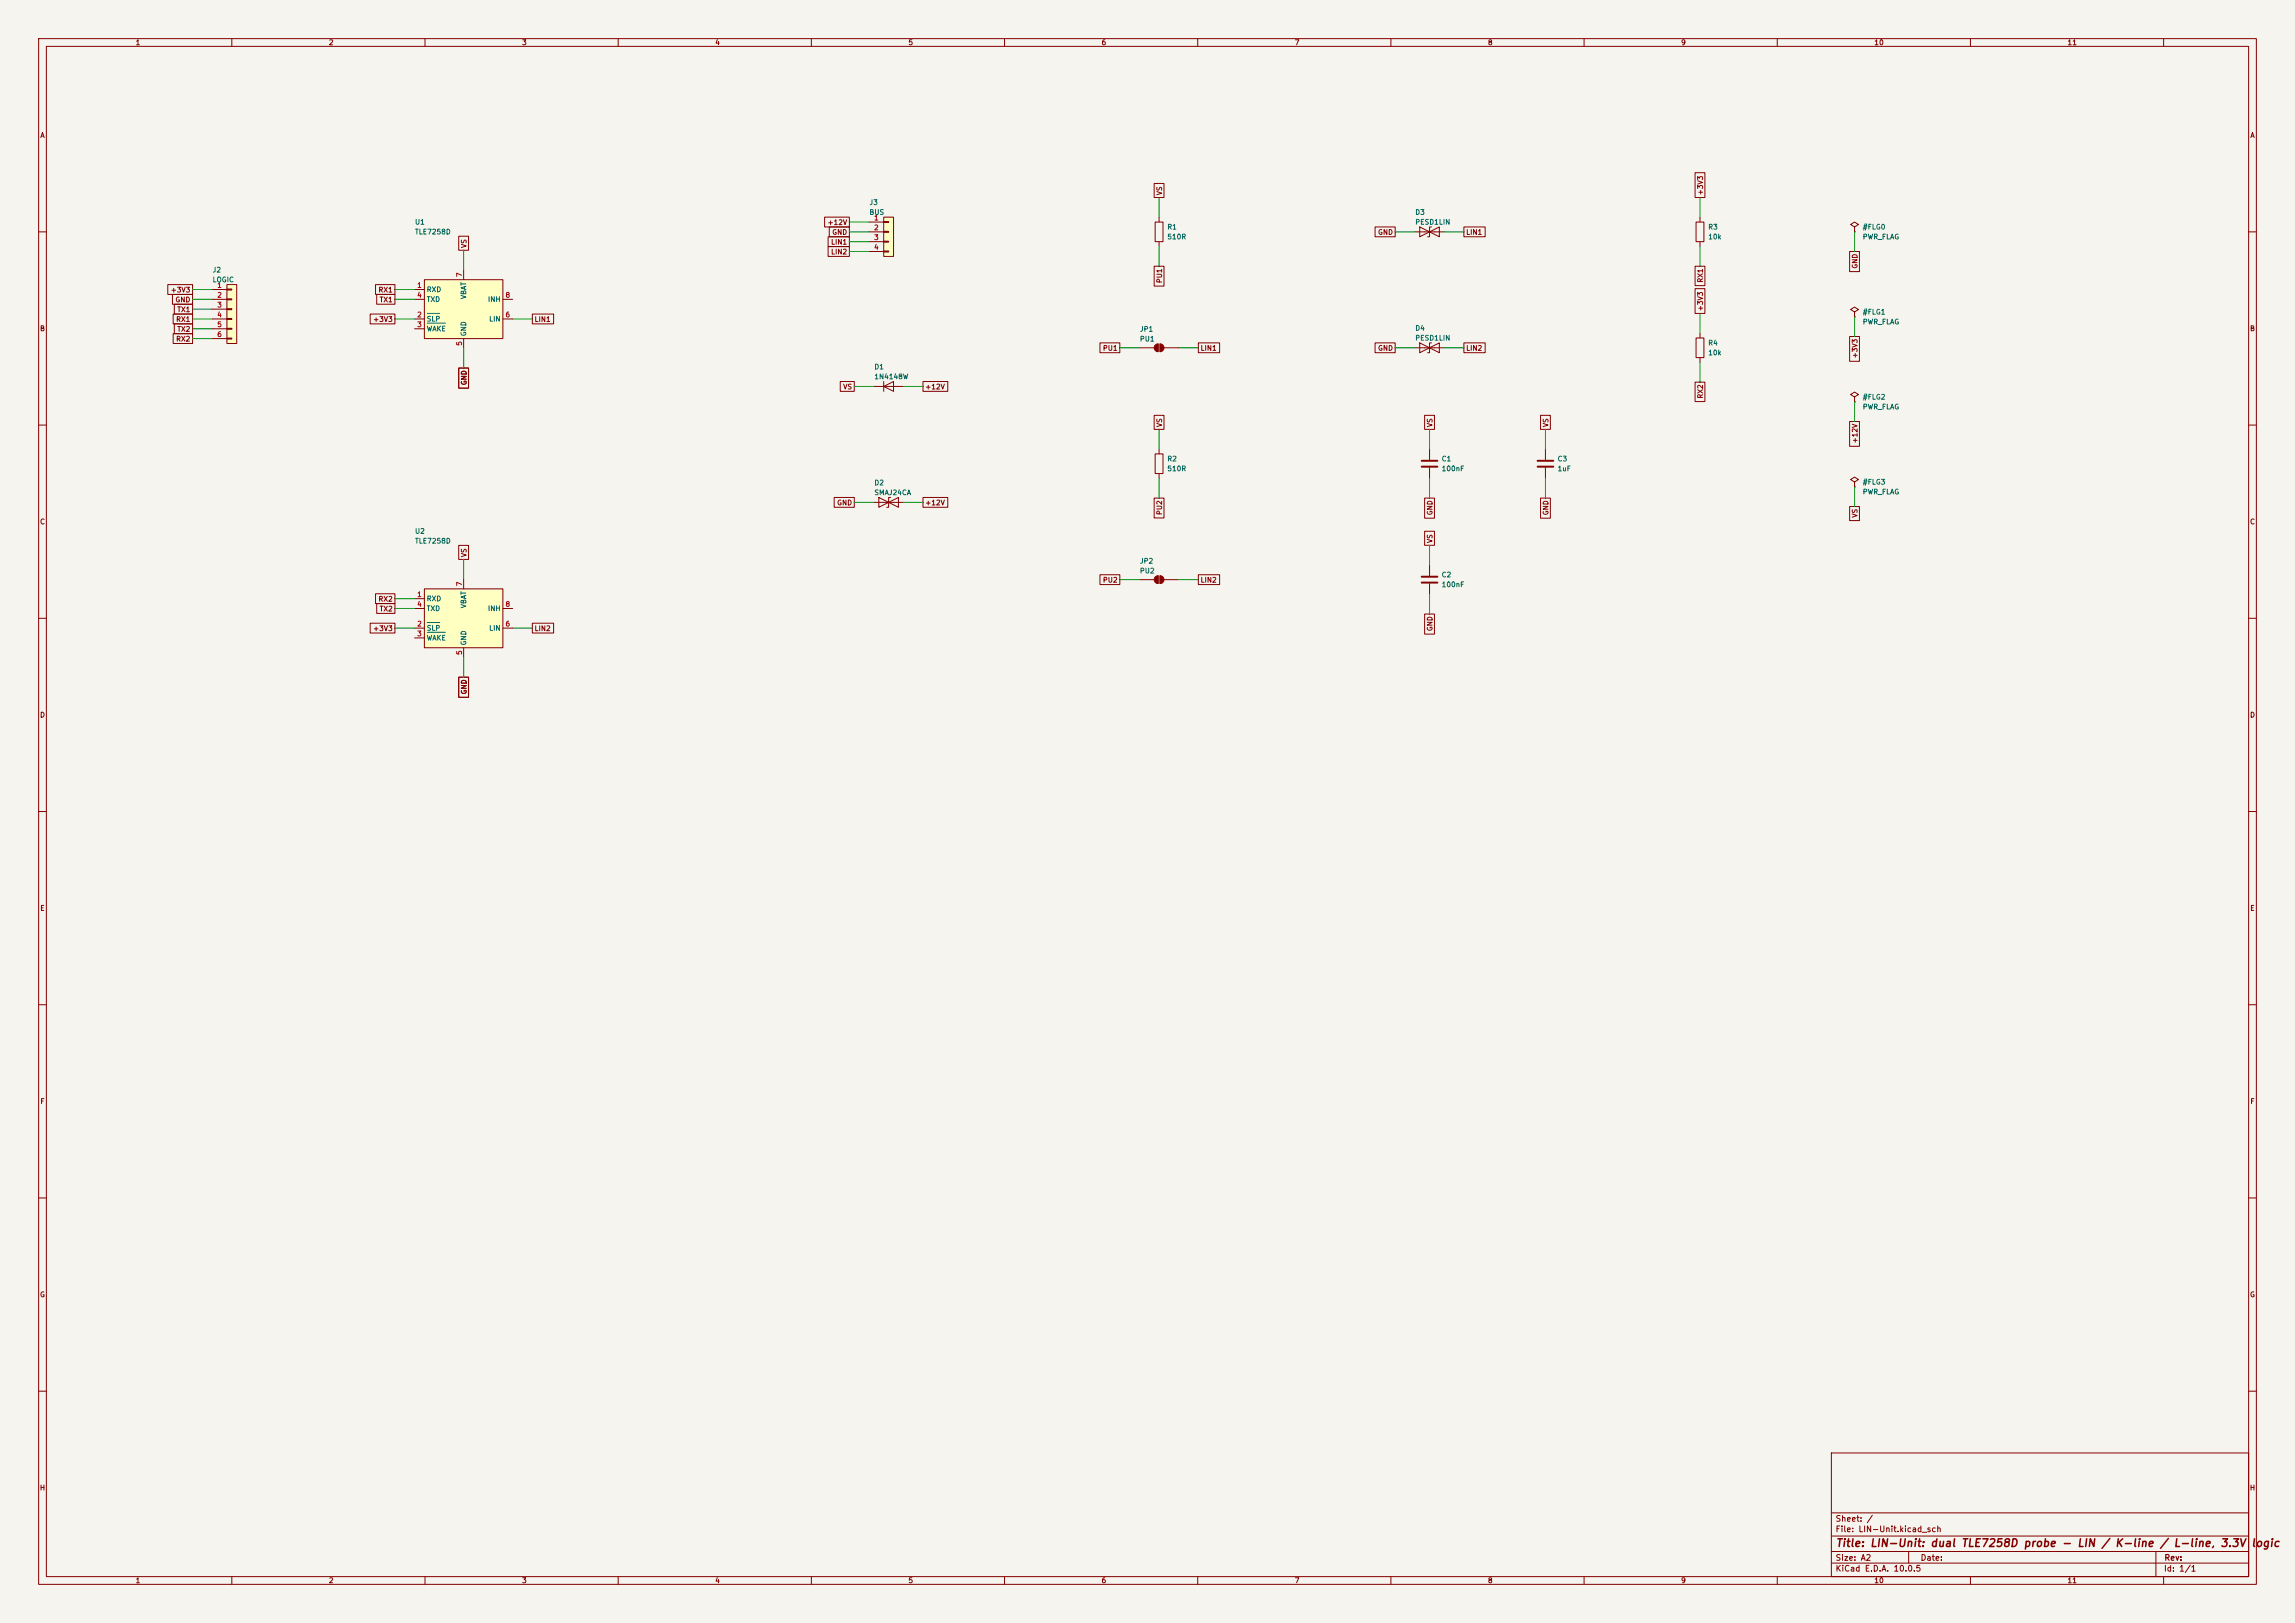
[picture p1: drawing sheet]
<svg xmlns="http://www.w3.org/2000/svg" width="594mm" height="420mm" viewBox="0 0 594 420" stroke-linecap="round" stroke-linejoin="round" font-family="sans-serif">
<defs><g id="words">
<g font-size="2" fill="#840000">
<text x="475" y="400.8">Title: LIN-Unit: dual TLE7258D probe - LIN / K-line / L-line, 3.3V</text>
<text x="582.5" y="400.8">logic</text>
</g>
<g font-size="1.5" fill="#840000">
<text x="475" y="394.1">Sheet: /</text>
<text x="475" y="396.8">File: LIN-Unit.kicad_sch</text>
<text x="475" y="407">KiCad E.D.A. 10.0.5</text>
<text x="475" y="404.2">Size: A2</text>
<text x="497" y="404.2">Date:</text>
<text x="560" y="407">Id: 1/1</text>
<text x="560.1" y="404.2">Rev:</text>
</g>
<g font-size="1.3" fill="#840000">
<text x="35" y="12">1</text>
<text x="85" y="12">2</text>
<text x="135" y="12">3</text>
<text x="185" y="12">4</text>
<text x="235" y="12">5</text>
<text x="285" y="12">6</text>
<text x="335" y="12">7</text>
<text x="385" y="12">8</text>
<text x="435" y="12">9</text>
<text x="485" y="12">10</text>
<text x="535" y="12">11</text>
<text x="10.3" y="36">A</text>
<text x="582.3" y="36">A</text>
<text x="301.1" y="50.7" transform="rotate(-90 301.1 50.7)">VS</text>
<text x="441.1" y="50.7" transform="rotate(-90 441.1 50.7)">+3V3</text>
<text x="214.1" y="58.5">+12V</text>
<text x="121.1" y="64.3" transform="rotate(-90 121.1 64.3)">VS</text>
<text x="215" y="63.6">LIN1</text>
<text x="215.3" y="61.1">GND</text>
<text x="356.5" y="61.1">GND</text>
<text x="379.3" y="61.1">LIN1</text>
<text x="215" y="66.1">LIN2</text>
<text x="481.1" y="69.7" transform="rotate(-90 481.1 69.7)">GND</text>
<text x="44.1" y="76">+3V3</text>
<text x="97.8" y="76">RX1</text>
<text x="301.1" y="73.4" transform="rotate(-90 301.1 73.4)">PU1</text>
<text x="441.1" y="73.3" transform="rotate(-90 441.1 73.3)">RX1</text>
<text x="45.3" y="78.5">GND</text>
<text x="45.4" y="83.6">RX1</text>
<text x="45.7" y="81.1">TX1</text>
<text x="96.4" y="83.6">+3V3</text>
<text x="98.1" y="78.5">TX1</text>
<text x="138.2" y="83.6">LIN1</text>
<text x="441.1" y="80.7" transform="rotate(-90 441.1 80.7)">+3V3</text>
<text x="10.2" y="86">B</text>
<text x="45.4" y="88.7">RX2</text>
<text x="45.7" y="86.1">TX2</text>
<text x="582.2" y="86">B</text>
<text x="285.3" y="91.1">PU1</text>
<text x="310.6" y="91.1">LIN1</text>
<text x="356.5" y="91.1">GND</text>
<text x="379.3" y="91.1">LIN2</text>
<text x="481.1" y="92.9" transform="rotate(-90 481.1 92.9)">+3V3</text>
<text x="121.1" y="99.8" transform="rotate(-90 121.1 99.8)">GND</text>
<text x="218.1" y="101.1">VS</text>
<text x="239.3" y="101.1">+12V</text>
<text x="441.1" y="103.3" transform="rotate(-90 441.1 103.3)">RX2</text>
<text x="301.1" y="110.7" transform="rotate(-90 301.1 110.7)">VS</text>
<text x="371.1" y="110.7" transform="rotate(-90 371.1 110.7)">VS</text>
<text x="401.1" y="110.7" transform="rotate(-90 401.1 110.7)">VS</text>
<text x="481.1" y="114.9" transform="rotate(-90 481.1 114.9)">+12V</text>
<text x="216.5" y="131.1">GND</text>
<text x="239.3" y="131.1">+12V</text>
<text x="10.2" y="136">C</text>
<text x="301.1" y="133.4" transform="rotate(-90 301.1 133.4)">PU2</text>
<text x="371.1" y="133.5" transform="rotate(-90 371.1 133.5)">GND</text>
<text x="401.1" y="133.5" transform="rotate(-90 401.1 133.5)">GND</text>
<text x="481.1" y="134.1" transform="rotate(-90 481.1 134.1)">VS</text>
<text x="582.2" y="136">C</text>
<text x="371.1" y="140.7" transform="rotate(-90 371.1 140.7)">VS</text>
<text x="121.1" y="144.3" transform="rotate(-90 121.1 144.3)">VS</text>
<text x="97.8" y="156">RX2</text>
<text x="285.3" y="151.1">PU2</text>
<text x="310.6" y="151.1">LIN2</text>
<text x="98.1" y="158.5">TX2</text>
<text x="96.4" y="163.6">+3V3</text>
<text x="138.2" y="163.6">LIN2</text>
<text x="371.1" y="163.5" transform="rotate(-90 371.1 163.5)">GND</text>
<text x="121.1" y="179.8" transform="rotate(-90 121.1 179.8)">GND</text>
<text x="10.2" y="186">D</text>
<text x="582.2" y="186">D</text>
<text x="10.3" y="236">E</text>
<text x="582.3" y="236">E</text>
<text x="10.3" y="286">F</text>
<text x="582.3" y="286">F</text>
<text x="10.2" y="336">G</text>
<text x="582.2" y="336">G</text>
<text x="10.2" y="386">H</text>
<text x="582.2" y="386">H</text>
<text x="35" y="410">1</text>
<text x="85" y="410">2</text>
<text x="135" y="410">3</text>
<text x="185" y="410">4</text>
<text x="235" y="410">5</text>
<text x="285" y="410">6</text>
<text x="335" y="410">7</text>
<text x="385" y="410">8</text>
<text x="435" y="410">9</text>
<text x="485" y="410">10</text>
<text x="535" y="410">11</text>
</g>
<g font-size="1.3" fill="#006464">
<text x="224.9" y="53.3">J3</text>
<text x="107.3" y="58.4">U1</text>
<text x="224.9" y="55.9">BUS</text>
<text x="302" y="59.7">R1</text>
<text x="366.2" y="55.9">D3</text>
<text x="366.2" y="58.4">PESD1LIN</text>
<text x="442" y="59.7">R3</text>
<text x="482" y="59.7">#FLG0</text>
<text x="107.3" y="61">TLE7258D</text>
<text x="302" y="62.2">510R</text>
<text x="442" y="62.2">10k</text>
<text x="482" y="62.2">PWR_FLAG</text>
<text x="54.9" y="70.8">J2</text>
<text x="54.9" y="73.3">LOGIC</text>
<text x="110.3" y="75.9">RXD</text>
<text x="121" y="77.5" transform="rotate(-90 121 77.5)">VBAT</text>
<text x="110.3" y="83.5">SLP</text>
<text x="110.3" y="78.4">TXD</text>
<text x="126.2" y="78.4">INH</text>
<text x="126.5" y="83.5">LIN</text>
<text x="482" y="81.7">#FLG1</text>
<text x="110.3" y="86">WAKE</text>
<text x="121" y="87.1" transform="rotate(-90 121 87.1)">GND</text>
<text x="294.9" y="86.1">JP1</text>
<text x="294.9" y="88.7">PU1</text>
<text x="366.2" y="85.9">D4</text>
<text x="366.2" y="88.4">PESD1LIN</text>
<text x="442" y="89.7">R4</text>
<text x="482" y="84.2">PWR_FLAG</text>
<text x="226.2" y="95.9">D1</text>
<text x="442" y="92.2">10k</text>
<text x="226.2" y="98.4">1N4148W</text>
<text x="482" y="103.7">#FLG2</text>
<text x="482" y="106.2">PWR_FLAG</text>
<text x="302" y="119.7">R2</text>
<text x="373" y="119.7">C1</text>
<text x="403" y="119.7">C3</text>
<text x="226.2" y="125.9">D2</text>
<text x="302" y="122.2">510R</text>
<text x="373" y="122.2">100nF</text>
<text x="403" y="122.2">1uF</text>
<text x="482" y="125.7">#FLG3</text>
<text x="226.2" y="128.4">SMAJ24CA</text>
<text x="482" y="128.2">PWR_FLAG</text>
<text x="107.3" y="138.4">U2</text>
<text x="107.3" y="141">TLE7258D</text>
<text x="294.9" y="146.1">JP2</text>
<text x="294.9" y="148.7">PU2</text>
<text x="373" y="149.7">C2</text>
<text x="110.3" y="155.9">RXD</text>
<text x="373" y="152.2">100nF</text>
<text x="110.3" y="158.4">TXD</text>
<text x="121" y="157.5" transform="rotate(-90 121 157.5)">VBAT</text>
<text x="126.2" y="158.4">INH</text>
<text x="110.3" y="163.5">SLP</text>
<text x="110.3" y="166">WAKE</text>
<text x="121" y="167.1" transform="rotate(-90 121 167.1)">GND</text>
<text x="126.5" y="163.5">LIN</text>
</g>
<g font-size="1.3" fill="#a90000">
<text x="226.1" y="57.3">1</text>
<text x="226.1" y="59.9">2</text>
<text x="226.1" y="62.4">3</text>
<text x="226.1" y="64.9">4</text>
<text x="119.9" y="71.8" transform="rotate(-90 119.9 71.8)">7</text>
<text x="56.1" y="74.8">1</text>
<text x="56.1" y="77.3">2</text>
<text x="107.8" y="74.8">1</text>
<text x="107.8" y="77.3">4</text>
<text x="130.7" y="77.3">8</text>
<text x="56.1" y="79.9">3</text>
<text x="56.1" y="82.4">4</text>
<text x="107.8" y="82.4">2</text>
<text x="130.7" y="82.4">6</text>
<text x="56.1" y="84.9">5</text>
<text x="56.1" y="87.5">6</text>
<text x="107.8" y="84.9">3</text>
<text x="119.9" y="89.6" transform="rotate(-90 119.9 89.6)">5</text>
<text x="107.8" y="154.8">1</text>
<text x="119.9" y="151.8" transform="rotate(-90 119.9 151.8)">7</text>
<text x="107.8" y="157.3">4</text>
<text x="130.7" y="157.3">8</text>
<text x="107.8" y="162.4">2</text>
<text x="107.8" y="164.9">3</text>
<text x="130.7" y="162.4">6</text>
<text x="119.9" y="169.6" transform="rotate(-90 119.9 169.6)">5</text>
</g>
</g></defs>
<path d="M0 0h594v420h-594z" fill="#f5f4ef" stroke="#f5f4ef" stroke-width=".26"/>
<g fill="none" stroke="#840000" stroke-width=".26">
<path d="M10 10h574v400h-574zM12 12h570v396h-570zM60 10v2M110 10v2M160 10v2M210 10v2M260 10v2M310 10v2M360 10v2M410 10v2M460 10v2M510 10v2"/>
<path d="M560 10v2M10 60h2M582 60h2M10 110h2M582 110h2M10 160h2M582 160h2M10 210h2M582 210h2M10 260h2M582 260h2M10 310h2"/>
<path d="M582 310h2M10 360h2M474 376h108v32h-108zM582 360h2M474 397.5h108M474 391.5h108M60 408v2M110 408v2M160 408v2M210 408v2M260 408v2M310 408v2"/>
<path d="M360 408v2M410 408v2M460 408v2M474 404.5h108M474 401.5h108M494 401.5v3M510 408v2M558 401.5v6.5M560 408v2"/>
</g>
<path d="M58.7 73.6h2.6v15.3h-2.6z" fill="#ffffc2"/>
<g fill="none" stroke="#840000" stroke-width=".26">
<path d="M54.9 74.9h3.8M54.9 77.5h3.8M58.7 73.6h2.6v15.3h-2.6zM58.7 74.8h1.3v.2h-1.3zM58.7 77.3h1.3v.3h-1.3zM58.7 79.9h1.3v.2h-1.3zM54.9 80h3.8M54.9 82.5h3.8M54.9 85.1h3.8M54.9 87.6h3.8M58.7 82.4h1.3v.3h-1.3zM58.7 85h1.3v.2h-1.3z"/>
<path d="M58.7 87.5h1.3v.2h-1.3zM366.2 90h7.6M367.5 88.7v2.6l5-2.6v2.6zM370.5 88.7h-.5v2.6h-.5M400 116.2v2.8M400 121v2.8"/>
</g>
<path d="M398 119.2h4M398 120.8h4" fill="none" stroke="#840000" stroke-width=".51"/>
<path d="M228.7 56.2h2.6v10.1h-2.6z" fill="#ffffc2"/>
<g fill="none" stroke="#840000" stroke-width=".26">
<path d="M224.9 57.5h3.8M228.7 56.2h2.6v10.1h-2.6zM228.7 57.3h1.3v.3h-1.3zM228.7 59.9h1.3v.2h-1.3zM367.5 58.7v2.6l5-2.6v2.6zM370.5 58.7h-.5v2.6h-.5M224.9 60h3.8M224.9 62.5h3.8M224.9 65.1h3.8M228.7 62.4h1.3v.3h-1.3zM228.7 65h1.3v.2h-1.3zM366.2 60h7.6"/>
<path d="M228.7 98.7v2.6M226.2 100h7.6M228.7 100l2.6-1.3v2.6zM226.2 130h7.6M227.5 128.7v2.6l5-2.6v2.6zM230.5 128.7h-.5v2.6h-.5M480 124.7l1-.6-1-.6-1 .6 1 .6v1.3M480 126h.1"/>
</g>
<path d="M109.8 72.4h20.4v15.2h-20.4z" fill="#ffffc2"/>
<g fill="none" stroke="#840000" stroke-width=".26">
<path d="M107.3 74.9h2.5M107.3 77.5h2.5M109.8 72.4h20.4v15.2h-20.4zM120 69.8v2.6M130.2 77.5h2.5M107.3 82.5h2.5M107.3 85.1h2.5M120 87.6v2.6M130.2 82.5h2.5M294.9 90h3.8M299.7 89v2M300.3 89v2"/>
<path d="M301.3 90h3.8M480 80.7l1-.6-1-.6-1 .6 1 .6v1.3M480 82h.1M299 117.5h2v5h-2zM300 116.2v1.3M480 102.7l1-.6-1-.6-1 .6 1 .6v1.3M480 104h.1M300 122.5v1.3M294.9 150h3.8M299.7 149v2M300.3 149v2M301.3 150h3.8"/>
<path d="M370 146.2v2.8M370 151v2.8"/>
</g>
<path d="M110.6 81.1h3.2M110.6 83.6h4.7" fill="none" stroke="#006464" stroke-width=".26"/>
<g fill="#840000" stroke="#840000" stroke-width=".26">
<path d="M299 89.3l.7-.3v2a1.02 1.02 0 0 1-.9-.6 1.02 1.02 0 0 1 .2-1.1z"/>
<path d="M300.3 89a1.02 1.02 0 0 1 1 1 1.02 1.02 0 0 1-1 1z"/>
<path d="M299 149.3l.7-.3v2a1.02 1.02 0 0 1-.9-.6 1.02 1.02 0 0 1 .2-1.1z"/>
<path d="M300.3 149a1.02 1.02 0 0 1 1 1 1.02 1.02 0 0 1-1 1z"/>
</g>
<path d="M368 149.2h4M368 150.8h4" fill="none" stroke="#840000" stroke-width=".51"/>
<path d="M109.8 152.4h20.4v15.2h-20.4z" fill="#ffffc2"/>
<g fill="none" stroke="#840000" stroke-width=".26">
<path d="M213.4 56.2h6.4v2.5h-6.4zM214.6 58.7h5.2v2.6h-5.2zM298.7 47.5h2.6v3.6h-2.6zM299 57.5h2v5h-2zM300 56.2v1.3M355.9 58.7h5.2v2.6h-5.2zM378.9 58.7h5.5v2.6h-5.5zM438.7 44.7h2.6v6.4h-2.6zM439 57.5h2v5h-2zM440 56.2v1.3M480 58.7l1-.6-1-.6-1 .6 1 .6v1.3M43.4 73.6h6.4v2.6h-6.4z"/>
<path d="M44.6 76.2h5.2v2.5h-5.2zM45.1 78.7h4.7v2.6h-4.7zM97.2 73.6h5v2.6h-5zM97.5 76.2h4.7v2.5h-4.7zM118.7 61.1h2.6v3.7h-2.6zM214.3 63.8h5.5v2.6h-5.5zM214.3 61.3h5.5v2.5h-5.5zM298.7 68.9h2.6v5.1h-2.6zM300 62.5v1.3M438.7 68.9h2.6v5h-2.6zM438.7 74.7h2.6v6.4h-2.6zM440 62.5v1.3"/>
<path d="M478.7 65.1h2.6v5.2h-2.6zM480 60h.1M44.8 81.3h5v2.5h-5zM44.8 86.3h5v2.6h-5zM45.1 83.8h4.7v2.6h-4.7zM95.8 81.3h6.4v2.5h-6.4zM118.7 95.2h2.6v5.2h-2.6zM137.8 81.3h5.5v2.5h-5.5zM217.5 98.7h3.6v2.6h-3.6zM238.9 98.7h6.4v2.6h-6.4zM284.7 88.7h5.1v2.6h-5.1zM310.2 88.7h5.5v2.6h-5.5z"/>
<path d="M355.9 88.7h5.2v2.6h-5.2zM378.9 88.7h5.5v2.6h-5.5zM438.7 98.9h2.6v5h-2.6zM439 87.5h2v5h-2zM440 86.2v1.3M440 92.5v1.3M478.7 87.1h2.6v6.4h-2.6zM298.7 107.5h2.6v3.6h-2.6zM368.7 107.5h2.6v3.6h-2.6zM370 116.2v2.8M398.7 107.5h2.6v3.6h-2.6zM478.7 109.1h2.6v6.4h-2.6z"/>
<path d="M215.9 128.7h5.2v2.6h-5.2zM238.9 128.7h6.4v2.6h-6.4zM298.7 128.9h2.6v5.1h-2.6zM368.7 128.9h2.6v5.2h-2.6zM368.7 137.5h2.6v3.6h-2.6zM370 121v2.8M398.7 128.9h2.6v5.2h-2.6zM478.7 131.1h2.6v3.6h-2.6zM97.2 153.6h5v2.6h-5zM97.5 156.2h4.7v2.5h-4.7zM107.3 154.9h2.5M107.3 157.5h2.5"/>
<path d="M109.8 152.4h20.4v15.2h-20.4zM118.7 141.1h2.6v3.7h-2.6zM120 149.8v2.6M130.2 157.5h2.5M284.7 148.7h5.1v2.6h-5.1zM310.2 148.7h5.5v2.6h-5.5zM368.7 158.9h2.6v5.2h-2.6zM95.8 161.3h6.4v2.5h-6.4zM107.3 162.5h2.5M107.3 165.1h2.5M118.7 175.2h2.6v5.2h-2.6zM120 167.6v2.6"/>
<path d="M130.2 162.5h2.5M137.8 161.3h5.5v2.5h-5.5z"/>
</g>
<path d="M110.6 161.1h3.2M110.6 163.6h4.7" fill="none" stroke="#006464" stroke-width=".26"/>
<path d="M368 119.2h4M368 120.8h4" fill="none" stroke="#840000" stroke-width=".51"/>
<g fill="none" stroke="#009600" stroke-width=".26">
<path d="M219.8 57.5h5.1M300 51.1v5.1M440 51.1v5.1M49.8 74.9h5.1M49.8 77.5h5.1M102.2 74.9h5.1M102.2 77.5h5.1M120 64.8v5M219.8 62.5h5.1M219.8 60h5.1M219.8 65.1h5.1M300 63.8v5.1"/>
<path d="M361.1 60h5.1M373.8 60h5.1M440 63.8v5.1M480 60v5.1M49.8 87.6h5.1M49.8 82.5h5.1M49.8 85.1h5.1M49.8 80h5.1M102.2 82.5h5.1M120 90.2v5M132.7 82.5h5.1M289.8 90h5.1"/>
<path d="M305.1 90h5.1M361.1 90h5.1M373.8 90h5.1M440 81.1v5.1M440 93.8v5.1M480 82v5.1M221.1 100h5.1M233.8 100h5.1M300 111.1v5.1M370 111.1v5.1M400 111.1v5.1M480 104v5.1"/>
<path d="M221.1 130h5.1M233.8 130h5.1M300 123.8v5.1M370 123.8v5.1M400 123.8v5.1M480 126v5.1M102.2 154.9h5.1M102.2 157.5h5.1M120 144.8v5M289.8 150h5.1M305.1 150h5.1M370 141.1v5.1"/>
<path d="M370 153.8v5.1M102.2 162.5h5.1M120 170.2v5M132.7 162.5h5.1"/>
</g>
<use href="#words"/>
</svg>
